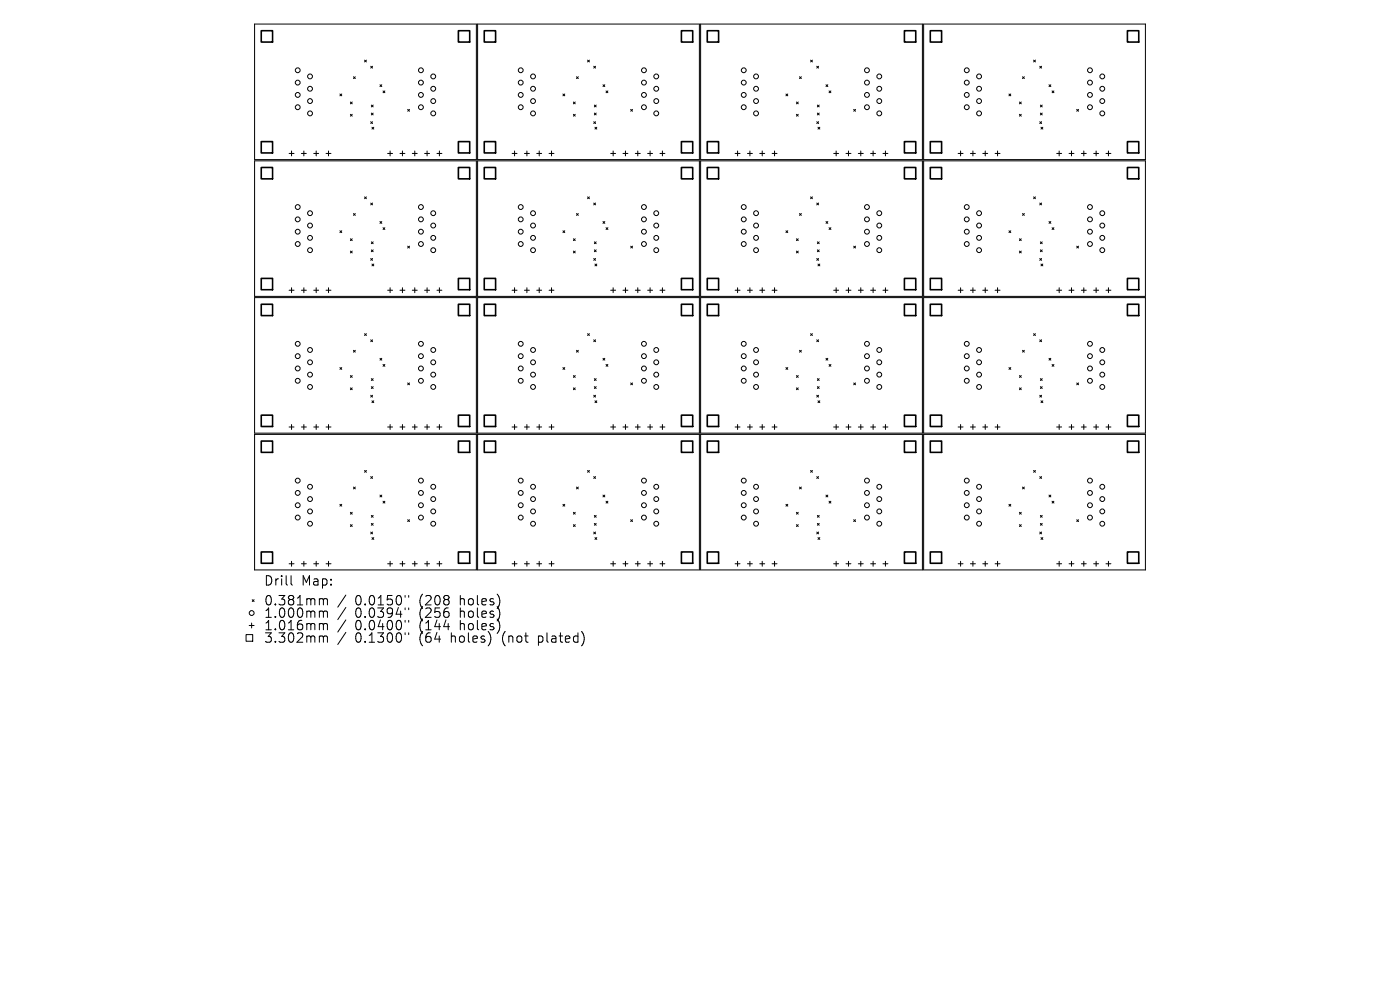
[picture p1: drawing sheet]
<svg xmlns="http://www.w3.org/2000/svg" width="297mm" height="210mm" viewBox="0 0 297 210" stroke-linecap="round" stroke-linejoin="round" font-family="sans-serif">
<defs><g id="words">
<g font-size="2.8">
<text x="55.9" y="124.5">Drill</text>
<text x="63.9" y="124.5">Map:</text>
<text x="55.9" y="128.7">0.381mm</text>
<text x="55.9" y="131.3">1.000mm</text>
<text x="75.4" y="128.7">0.0150&quot;</text>
<text x="75.4" y="131.3">0.0394&quot;</text>
<text x="89.1" y="128.7">(208</text>
<text x="89.1" y="131.3">(256</text>
<text x="97.8" y="128.7">holes)</text>
<text x="97.8" y="131.3">holes)</text>
<text x="55.9" y="134">1.016mm</text>
<text x="55.9" y="136.6">3.302mm</text>
<text x="75.4" y="134">0.0400&quot;</text>
<text x="75.4" y="136.6">0.1300&quot;</text>
<text x="89.1" y="134">(144</text>
<text x="89.1" y="136.6">(64</text>
<text x="95.9" y="136.6">holes)</text>
<text x="97.8" y="134">holes)</text>
<text x="107" y="136.6">(not</text>
<text x="114.8" y="136.6">plated)</text>
</g>
</g></defs>
<g fill="none" stroke="#000" stroke-width=".21">
<path d="M54 5.1h47.1v28.8h-47.1zM72.1 19.9l.4 .4M72.5 19.9l-.4 .4M75 16.3l.4 .4M75.4 16.3l-.4 .4M77.3 12.8l.4 .3M77.7 12.8l-.4 .3M78.6 14.1l.4 .3M79 14.1l-.4 .3M80.6 18l.4 .4M81 18l-.4 .4M81.3 19.3l.4 .4"/>
<path d="M81.7 19.3l-.4 .4M101.3 5.1h47.1v28.8h-47.1zM119.4 19.9l.4 .4M119.8 19.9l-.4 .4M122.3 16.3l.4 .4M122.7 16.3l-.4 .4M124.6 12.8l.4 .3M125 12.8l-.4 .3M126 14.1l.3 .3M126.3 14.1l-.3 .3M127.9 18l.4 .4M128.3 18l-.4 .4"/>
<path d="M128.6 19.3l.4 .4M129 19.3l-.4 .4M148.6 5.1h47.1v28.8h-47.1zM166.7 19.9l.4 .4M167.1 19.9l-.4 .4M169.6 16.3l.4 .4M170 16.3l-.4 .4M172 12.8l.4 .3M172.4 12.8l-.4 .3M173.3 14.1l.4 .3M173.7 14.1l-.4 .3M175.2 18l.4 .4"/>
<path d="M175.6 18l-.4 .4M175.9 19.3l.4 .4M176.3 19.3l-.4 .4M195.9 5.1h47.1v28.8h-47.1zM214 19.9l.4 .4M214.4 19.9l-.4 .4M216.9 16.3l.4 .4M217.3 16.3l-.4 .4M219.3 12.8l.4 .3M219.7 12.8l-.4 .3M220.6 14.1l.4 .3M221 14.1l-.4 .3"/>
<path d="M222.5 18l.4 .4M222.9 18l-.4 .4M223.2 19.3l.4 .4M223.6 19.3l-.4 .4M54 34.1h47.1v28.8h-47.1zM61.3 32.6h1.1M61.9 32v1.1M63.9 32.6h1.1M64.5 32v1.1M66.6 32.6h1M67.1 32v1.1M69.2 32.6h1"/>
<path d="M69.7 32v1.1M74.3 21.6l.4 .4M74.3 24.3l.4 .3M74.7 21.6l-.4 .4M74.7 24.3l-.4 .3M78.6 25.8l.4 .4M78.8 22.3l.4 .4M78.8 24l.4 .4M78.9 27l.4 .4M79 25.8l-.4 .4M79.2 22.3l-.4 .4M79.2 24l-.4 .4"/>
<path d="M79.3 27l-.4 .4M82.2 32.6h1.1M82.8 32v1.1M84.9 32.6h1M85.4 32v1.1M86.5 23.2l.4 .4M86.9 23.2l-.4 .4M87.5 32.6h1M88 32v1.1M90.1 32.6h1M90.6 32v1.1M92.7 32.6h1"/>
<path d="M93.2 32v1.1M101.3 34.1h47.1v28.8h-47.1zM108.6 32.6h1.1M109.2 32v1.1M111.3 32.6h1M111.8 32v1.1M113.9 32.6h1M114.4 32v1.1M116.5 32.6h1M117 32v1.1M121.6 21.6l.4 .4M121.6 24.3l.4 .3"/>
<path d="M122 21.6l-.4 .4M122 24.3l-.4 .3M126 25.8l.3 .4M126.1 22.3l.4 .4M126.1 24l.4 .4M126.2 27l.4 .4M126.3 25.8l-.3 .4M126.5 24l-.4 .4M126.5 22.3l-.4 .4M126.6 27l-.4 .4M129.6 32.6h1M130.1 32v1.1"/>
<path d="M132.2 32.6h1M132.7 32v1.1M133.8 23.2l.4 .4M134.2 23.2l-.4 .4M134.8 32.6h1M135.3 32v1.1M137.4 32.6h1M137.9 32v1.1M140 32.6h1.1M140.5 32v1.1M148.6 34.1h47.1v28.8h-47.1zM156 32.6h1"/>
<path d="M156.5 32v1.1M158.6 32.6h1M159.1 32v1.1M161.2 32.6h1M161.7 32v1.1M163.8 32.6h1M164.3 32v1.1M169 21.6l.3 .4M169 24.3l.3 .3M169.3 21.6l-.3 .4M169.3 24.3l-.3 .3M173.3 25.8l.4 .4"/>
<path d="M173.4 22.3l.4 .4M173.4 24l.4 .4M173.5 27l.4 .4M173.7 25.8l-.4 .4M173.8 24l-.4 .4M173.8 22.3l-.4 .4M173.9 27l-.4 .4M176.9 32.6h1M177.4 32v1.1M179.5 32.6h1M180 32v1.1M181.1 23.2l.4 .4"/>
<path d="M181.5 23.2l-.4 .4M182.1 32.6h1M182.6 32v1.1M184.7 32.6h1M185.2 32v1.1M187.3 32.6h1.1M187.8 32v1.1M195.9 34.1h47.1v28.8h-47.1zM203.3 32.6h1M203.8 32v1.1M205.9 32.6h1M206.4 32v1.1"/>
<path d="M208.5 32.6h1M209 32v1.1M211.1 32.6h1M211.6 32v1.1M216.3 21.6l.4 .4M216.3 24.3l.4 .3M216.7 21.6l-.4 .4M216.7 24.3l-.4 .3M220.6 25.8l.4 .4M220.7 22.3l.4 .4M220.7 24l.4 .4M220.8 27l.4 .4"/>
<path d="M221 25.8l-.4 .4M221.1 24l-.4 .4M221.1 22.3l-.4 .4M221.2 27l-.4 .4M224.2 32.6h1M224.7 32v1.1M226.8 32.6h1M227.3 32v1.1M228.4 23.2l.4 .4M228.8 23.2l-.4 .4M229.4 32.6h1M229.9 32v1.1"/>
<path d="M232 32.6h1.1M232.5 32v1.1M234.6 32.6h1.1M235.2 32v1.1M72.1 49l.4 .3M72.5 49l-.4 .3M74.3 50.7l.4 .3M74.3 53.3l.4 .4M74.7 50.7l-.4 .3M74.7 53.3l-.4 .4M75 45.3l.4 .4M75.4 45.3l-.4 .4"/>
<path d="M77.3 41.8l.4 .4M77.7 41.8l-.4 .4M78.6 43.1l.4 .4M78.6 54.8l.4 .4M78.8 51.3l.4 .4M78.8 53l.4 .4M78.9 56l.4 .4M79 43.1l-.4 .4M79 54.8l-.4 .4M79.2 51.3l-.4 .4M79.2 53l-.4 .4M79.3 56l-.4 .4"/>
<path d="M80.6 47l.4 .4M81 47l-.4 .4M81.3 48.3l.4 .4M81.7 48.3l-.4 .4M86.5 52.2l.4 .4M86.9 52.2l-.4 .4M119.4 49l.4 .3M119.8 49l-.4 .3M121.6 50.7l.4 .3M121.6 53.3l.4 .4M122 50.7l-.4 .3M122 53.3l-.4 .4"/>
<path d="M122.3 45.3l.4 .4M122.7 45.3l-.4 .4M124.6 41.8l.4 .4M125 41.8l-.4 .4M126 43.1l.3 .4M126 54.8l.3 .4M126.1 51.3l.4 .4M126.1 53l.4 .4M126.2 56l.4 .4M126.3 43.1l-.3 .4M126.3 54.8l-.3 .4M126.5 53l-.4 .4"/>
<path d="M126.5 51.3l-.4 .4M126.6 56l-.4 .4M127.9 47l.4 .4M128.3 47l-.4 .4M128.6 48.3l.4 .4M129 48.3l-.4 .4M133.8 52.2l.4 .4M134.2 52.2l-.4 .4M166.7 49l.4 .3M167.1 49l-.4 .3M169 50.7l.3 .3M169 53.3l.3 .4"/>
<path d="M169.3 50.7l-.3 .3M169.3 53.3l-.3 .4M169.6 45.3l.4 .4M170 45.3l-.4 .4M172 41.8l.4 .4M172.4 41.8l-.4 .4M173.3 43.1l.4 .4M173.3 54.8l.4 .4M173.4 51.3l.4 .4M173.4 53l.4 .4M173.5 56l.4 .4M173.7 43.1l-.4 .4"/>
<path d="M173.7 54.8l-.4 .4M173.8 53l-.4 .4M173.8 51.3l-.4 .4M173.9 56l-.4 .4M175.2 47l.4 .4M175.6 47l-.4 .4M175.9 48.3l.4 .4M176.3 48.3l-.4 .4M181.1 52.2l.4 .4M181.5 52.2l-.4 .4M214 49l.4 .3M214.4 49l-.4 .3"/>
<path d="M216.3 50.7l.4 .3M216.3 53.3l.4 .4M216.7 50.7l-.4 .3M216.7 53.3l-.4 .4M216.9 45.3l.4 .4M217.3 45.3l-.4 .4M219.3 41.8l.4 .4M219.7 41.8l-.4 .4M220.6 43.1l.4 .4M220.6 54.8l.4 .4M220.7 51.3l.4 .4M220.7 53l.4 .4"/>
<path d="M220.8 56l.4 .4M221 43.1l-.4 .4M221 54.8l-.4 .4M221.1 53l-.4 .4M221.1 51.3l-.4 .4M221.2 56l-.4 .4M222.5 47l.4 .4M222.9 47l-.4 .4M223.2 48.3l.4 .4M223.6 48.3l-.4 .4M228.4 52.2l.4 .4M228.8 52.2l-.4 .4"/>
<path d="M54 63.1h47.1v28.8h-47.1zM61.3 61.6h1.1M61.9 61v1.1M63.9 61.6h1.1M64.5 61v1.1M66.6 61.6h1M67.1 61v1.1M69.2 61.6h1M69.7 61v1.1M72.1 78l.4 .4M72.5 78l-.4 .4M74.3 79.7l.4 .4"/>
<path d="M74.7 79.7l-.4 .4M75 74.3l.4 .4M75.4 74.3l-.4 .4M77.3 70.8l.4 .4M77.7 70.8l-.4 .4M78.6 72.1l.4 .4M79 72.1l-.4 .4M80.6 76l.4 .4M81 76l-.4 .4M81.3 77.3l.4 .4M81.7 77.3l-.4 .4M82.2 61.6h1.1"/>
<path d="M82.8 61v1.1M84.9 61.6h1M85.4 61v1.1M87.5 61.6h1M88 61v1.1M90.1 61.6h1M90.6 61v1.1M92.7 61.6h1M93.2 61v1.1M101.3 63.1h47.1v28.8h-47.1zM108.6 61.6h1.1M109.2 61v1.1"/>
<path d="M111.3 61.6h1M111.8 61v1.1M113.9 61.6h1M114.4 61v1.1M116.5 61.6h1M117 61v1.1M119.4 78l.4 .4M119.8 78l-.4 .4M121.6 79.7l.4 .4M122 79.7l-.4 .4M122.3 74.3l.4 .4M122.7 74.3l-.4 .4"/>
<path d="M124.6 70.8l.4 .4M125 70.8l-.4 .4M126 72.1l.3 .4M126.3 72.1l-.3 .4M127.9 76l.4 .4M128.3 76l-.4 .4M128.6 77.3l.4 .4M129 77.3l-.4 .4M129.6 61.6h1M130.1 61v1.1M132.2 61.6h1M132.7 61v1.1"/>
<path d="M134.8 61.6h1M135.3 61v1.1M137.4 61.6h1M137.9 61v1.1M140 61.6h1.1M140.5 61v1.1M148.6 63.1h47.1v28.8h-47.1zM156 61.6h1M156.5 61v1.1M158.6 61.6h1M159.1 61v1.1M161.2 61.6h1"/>
<path d="M161.7 61v1.1M163.8 61.6h1M164.3 61v1.1M166.7 78l.4 .4M167.1 78l-.4 .4M169 79.7l.3 .4M169.3 79.7l-.3 .4M169.6 74.3l.4 .4M170 74.3l-.4 .4M172 70.8l.4 .4M172.4 70.8l-.4 .4M173.3 72.1l.4 .4"/>
<path d="M173.7 72.1l-.4 .4M175.2 76l.4 .4M175.6 76l-.4 .4M175.9 77.3l.4 .4M176.3 77.3l-.4 .4M176.9 61.6h1M177.4 61v1.1M179.5 61.6h1M180 61v1.1M182.1 61.6h1M182.6 61v1.1M184.7 61.6h1"/>
<path d="M185.2 61v1.1M187.3 61.6h1.1M187.8 61v1.1M195.9 63.1h47.1v28.8h-47.1zM203.3 61.6h1M203.8 61v1.1M205.9 61.6h1M206.4 61v1.1M208.5 61.6h1M209 61v1.1M211.1 61.6h1M211.6 61v1.1"/>
<path d="M214 78l.4 .4M214.4 78l-.4 .4M216.3 79.7l.4 .4M216.7 79.7l-.4 .4M216.9 74.3l.4 .4M217.3 74.3l-.4 .4M219.3 70.8l.4 .4M219.7 70.8l-.4 .4M220.6 72.1l.4 .4M221 72.1l-.4 .4M222.5 76l.4 .4M222.9 76l-.4 .4"/>
<path d="M223.2 77.3l.4 .4M223.6 77.3l-.4 .4M224.2 61.6h1M224.7 61v1.1M226.8 61.6h1M227.3 61v1.1M229.4 61.6h1M229.9 61v1.1M232 61.6h1.1M232.5 61v1.1M234.6 61.6h1.1M235.2 61v1.1"/>
<path d="M54 92.1h47.1v28.8h-47.1zM61.3 90.6h1.1M61.9 90.1v1M63.9 90.6h1.1M64.5 90.1v1M66.6 90.6h1M67.1 90.1v1M69.2 90.6h1M69.7 90.1v1M74.3 82.3l.4 .4M74.7 82.3l-.4 .4M77.3 99.8l.4 .4"/>
<path d="M77.7 99.8l-.4 .4M78.6 83.8l.4 .4M78.8 80.3l.4 .4M78.8 82l.4 .4M78.9 85l.4 .4M79 83.8l-.4 .4M79.2 80.3l-.4 .4M79.2 82l-.4 .4M79.3 85l-.4 .4M82.2 90.6h1.1M82.8 90.1v1M84.9 90.6h1"/>
<path d="M85.4 90.1v1M86.5 81.2l.4 .4M86.9 81.2l-.4 .4M87.5 90.6h1M88 90.1v1M90.1 90.6h1M90.6 90.1v1M92.7 90.6h1M93.2 90.1v1M101.3 92.1h47.1v28.8h-47.1zM108.6 90.6h1.1M109.2 90.1v1"/>
<path d="M111.3 90.6h1M111.8 90.1v1M113.9 90.6h1M114.4 90.1v1M116.5 90.6h1M117 90.1v1M121.6 82.3l.4 .4M122 82.3l-.4 .4M124.6 99.8l.4 .4M125 99.8l-.4 .4M126 83.8l.3 .4M126.1 80.3l.4 .4"/>
<path d="M126.1 82l.4 .4M126.2 85l.4 .4M126.3 83.8l-.3 .4M126.5 80.3l-.4 .4M126.5 82l-.4 .4M126.6 85l-.4 .4M129.6 90.6h1M130.1 90.1v1M132.2 90.6h1M132.7 90.1v1M133.8 81.2l.4 .4M134.2 81.2l-.4 .4"/>
<path d="M134.8 90.6h1M135.3 90.1v1M137.4 90.6h1M137.9 90.1v1M140 90.6h1.1M140.5 90.1v1M148.6 92.1h47.1v28.8h-47.1zM156 90.6h1M156.5 90.1v1M158.6 90.6h1M159.1 90.1v1M161.2 90.6h1"/>
<path d="M161.7 90.1v1M163.8 90.6h1M164.3 90.1v1M169 82.3l.3 .4M169.3 82.3l-.3 .4M172 99.8l.4 .4M172.4 99.8l-.4 .4M173.3 83.8l.4 .4M173.4 80.3l.4 .4M173.4 82l.4 .4M173.5 85l.4 .4M173.7 83.8l-.4 .4"/>
<path d="M173.8 80.3l-.4 .4M173.8 82l-.4 .4M173.9 85l-.4 .4M176.9 90.6h1M177.4 90.1v1M179.5 90.6h1M180 90.1v1M181.1 81.2l.4 .4M181.5 81.2l-.4 .4M182.1 90.6h1M182.6 90.1v1M184.7 90.6h1"/>
<path d="M185.2 90.1v1M187.3 90.6h1.1M187.8 90.1v1M195.9 92.1h47.1v28.8h-47.1zM203.3 90.6h1M203.8 90.1v1M205.9 90.6h1M206.4 90.1v1M208.5 90.6h1M209 90.1v1M211.1 90.6h1M211.6 90.1v1"/>
<path d="M216.3 82.3l.4 .4M216.7 82.3l-.4 .4M219.3 99.8l.4 .4M219.7 99.8l-.4 .4M220.6 83.8l.4 .4M220.7 80.3l.4 .4M220.7 82l.4 .4M220.8 85l.4 .4M221 83.8l-.4 .4M221.1 80.3l-.4 .4M221.1 82l-.4 .4M221.2 85l-.4 .4"/>
<path d="M224.2 90.6h1M224.7 90.1v1M226.8 90.6h1M227.3 90.1v1M228.4 81.2l.4 .4M228.8 81.2l-.4 .4M229.4 90.6h1M229.9 90.1v1M232 90.6h1.1M232.5 90.1v1M234.6 90.6h1.1M235.2 90.1v1"/>
<path d="M61.3 119.6h1.1M61.9 119.1v1M63.9 119.6h1.1M64.5 119.1v1M66.6 119.6h1M67.1 119.1v1M69.2 119.6h1M69.7 119.1v1M72.1 107l.4 .4M72.5 107l-.4 .4M74.3 108.7l.4 .4M74.3 111.3l.4 .4"/>
<path d="M74.7 108.7l-.4 .4M74.7 111.3l-.4 .4M75 103.3l.4 .4M75.4 103.3l-.4 .4M78.6 101.1l.4 .4M78.6 112.9l.4 .4M78.8 109.3l.4 .4M78.8 111l.4 .4M78.9 114l.4 .4M79 101.1l-.4 .4M79 112.9l-.4 .4M79.2 109.3l-.4 .4"/>
<path d="M79.2 111l-.4 .4M79.3 114l-.4 .4M80.6 105l.4 .4M81 105l-.4 .4M81.3 106.3l.4 .4M81.7 106.3l-.4 .4M82.2 119.6h1.1M82.8 119.1v1M84.9 119.6h1M85.4 119.1v1M86.5 110.2l.4 .4M86.9 110.2l-.4 .4"/>
<path d="M87.5 119.6h1M88 119.1v1M90.1 119.6h1M90.6 119.1v1M92.7 119.6h1M93.2 119.1v1M108.6 119.6h1.1M109.2 119.1v1M111.3 119.6h1M111.8 119.1v1M113.9 119.6h1M114.4 119.1v1"/>
<path d="M116.5 119.6h1M117 119.1v1M119.4 107l.4 .4M119.8 107l-.4 .4M121.6 108.7l.4 .4M121.6 111.3l.4 .4M122 108.7l-.4 .4M122 111.3l-.4 .4M122.3 103.3l.4 .4M122.7 103.3l-.4 .4M126 101.1l.3 .4M126 112.9l.3 .4"/>
<path d="M126.1 109.3l.4 .4M126.1 111l.4 .4M126.2 114l.4 .4M126.3 101.1l-.3 .4M126.3 112.9l-.3 .4M126.5 109.3l-.4 .4M126.5 111l-.4 .4M126.6 114l-.4 .4M127.9 105l.4 .4M128.3 105l-.4 .4M128.6 106.3l.4 .4M129 106.3l-.4 .4"/>
<path d="M129.6 119.6h1M130.1 119.1v1M132.2 119.6h1M132.7 119.1v1M133.8 110.2l.4 .4M134.2 110.2l-.4 .4M134.8 119.6h1M135.3 119.1v1M137.4 119.6h1M137.9 119.1v1M140 119.6h1.1M140.5 119.1v1"/>
<path d="M156 119.6h1M156.5 119.1v1M158.6 119.6h1M159.1 119.1v1M161.2 119.6h1M161.7 119.1v1M163.8 119.6h1M164.3 119.1v1M166.7 107l.4 .4M167.1 107l-.4 .4M169 108.7l.3 .4M169 111.3l.3 .4"/>
<path d="M169.3 108.7l-.3 .4M169.3 111.3l-.3 .4M169.6 103.3l.4 .4M170 103.3l-.4 .4M173.3 101.1l.4 .4M173.3 112.9l.4 .4M173.4 109.3l.4 .4M173.4 111l.4 .4M173.5 114l.4 .4M173.7 101.1l-.4 .4M173.7 112.9l-.4 .4M173.8 109.3l-.4 .4"/>
<path d="M173.8 111l-.4 .4M173.9 114l-.4 .4M175.2 105l.4 .4M175.6 105l-.4 .4M175.9 106.3l.4 .4M176.3 106.3l-.4 .4M176.9 119.6h1M177.4 119.1v1M179.5 119.6h1M180 119.1v1M181.1 110.2l.4 .4M181.5 110.2l-.4 .4"/>
<path d="M182.1 119.6h1M182.6 119.1v1M184.7 119.6h1M185.2 119.1v1M187.3 119.6h1.1M187.8 119.1v1M203.3 119.6h1M203.8 119.1v1M205.9 119.6h1M206.4 119.1v1M208.5 119.6h1M209 119.1v1"/>
<path d="M211.1 119.6h1M211.6 119.1v1M214 107l.4 .4M214.4 107l-.4 .4M216.3 108.7l.4 .4M216.3 111.3l.4 .4M216.7 108.7l-.4 .4M216.7 111.3l-.4 .4M216.9 103.3l.4 .4M217.3 103.3l-.4 .4M220.6 101.1l.4 .4M220.6 112.9l.4 .4"/>
<path d="M220.7 109.3l.4 .4M220.7 111l.4 .4M220.8 114l.4 .4M221 101.1l-.4 .4M221 112.9l-.4 .4M221.1 109.3l-.4 .4M221.1 111l-.4 .4M221.2 114l-.4 .4M222.5 105l.4 .4M222.9 105l-.4 .4M223.2 106.3l.4 .4M223.6 106.3l-.4 .4"/>
<path d="M224.2 119.6h1M224.7 119.1v1M226.8 119.6h1M227.3 119.1v1M228.4 110.2l.4 .4M228.8 110.2l-.4 .4M229.4 119.6h1M229.9 119.1v1M232 119.6h1.1M232.5 119.1v1M234.6 119.6h1.1M235.2 119.1v1"/>
<path d="M52.2 134.6h1.4v1.4h-1.4zM52.9 132.7h1M53.4 132.2v1M53.5 127.2l.4 .4M53.9 127.2l-.4 .4M61.8 122.1v1.7l.2 .3M68 127h.3l.3 .3M68 129.6h.3l.3 .3M68 132.3h.3l.3 .3M68 134.9h.3l.3 .3M68.6 127.3l.3-.3 .5 .1 .1 1.2M68.6 127.3v1"/>
<path d="M68.6 129.9v1.1M68.6 132.6v1M68.6 135.2v1M68.6 129.9l.3-.3 .5 .1 .1 1.3M68.6 132.6l.3-.3 .5 .1 .1 1.2M68.6 135.2l.3-.3 .5 .1 .1 1.2M73.4 126.2l-1.7 2.6M73.4 128.9l-1.7 2.5M73.4 131.5l-1.7 2.6M73.4 134.1l-1.7 2.6M85.9 126.3v.4M85.9 129v.3"/>
<path d="M85.9 131.6v.4M85.9 134.2v.4M86.7 126.3v.4M86.7 129v.3M86.7 131.6v.4M86.7 134.2v.4"/>
<circle cx="63.2" cy="14.9" r=".51"/>
<circle cx="63.2" cy="17.5" r=".51"/>
<circle cx="65.8" cy="16.2" r=".51"/>
<circle cx="65.8" cy="18.8" r=".51"/>
<circle cx="89.3" cy="14.9" r=".51"/>
<circle cx="89.3" cy="17.5" r=".51"/>
<circle cx="91.9" cy="16.2" r=".51"/>
<circle cx="91.9" cy="18.8" r=".51"/>
<circle cx="110.5" cy="14.9" r=".51"/>
<circle cx="110.5" cy="17.5" r=".51"/>
<circle cx="113.1" cy="16.2" r=".51"/>
<circle cx="113.1" cy="18.8" r=".51"/>
<circle cx="136.6" cy="14.9" r=".51"/>
<circle cx="136.6" cy="17.5" r=".51"/>
<circle cx="139.2" cy="16.2" r=".51"/>
<circle cx="139.2" cy="18.8" r=".51"/>
<circle cx="157.8" cy="14.9" r=".51"/>
<circle cx="157.8" cy="17.5" r=".51"/>
<circle cx="160.4" cy="16.2" r=".51"/>
<circle cx="160.4" cy="18.8" r=".51"/>
<circle cx="183.9" cy="14.9" r=".51"/>
<circle cx="183.9" cy="17.5" r=".51"/>
<circle cx="186.5" cy="16.2" r=".51"/>
<circle cx="186.5" cy="18.8" r=".51"/>
<circle cx="205.1" cy="14.9" r=".51"/>
<circle cx="205.1" cy="17.5" r=".51"/>
<circle cx="207.7" cy="16.2" r=".51"/>
<circle cx="207.7" cy="18.8" r=".51"/>
<circle cx="231.2" cy="14.9" r=".51"/>
<circle cx="231.2" cy="17.5" r=".51"/>
<circle cx="233.8" cy="16.2" r=".51"/>
<circle cx="233.8" cy="18.8" r=".51"/>
<circle cx="63.2" cy="20.1" r=".51"/>
<circle cx="63.2" cy="22.7" r=".51"/>
<circle cx="65.8" cy="24.1" r=".51"/>
<circle cx="65.8" cy="21.4" r=".51"/>
<circle cx="89.3" cy="20.1" r=".51"/>
<circle cx="89.3" cy="22.7" r=".51"/>
<circle cx="91.9" cy="24.1" r=".51"/>
<circle cx="91.9" cy="21.4" r=".51"/>
<circle cx="110.5" cy="20.1" r=".51"/>
<circle cx="110.5" cy="22.7" r=".51"/>
<circle cx="113.1" cy="24.1" r=".51"/>
<circle cx="113.1" cy="21.4" r=".51"/>
<circle cx="136.6" cy="20.1" r=".51"/>
<circle cx="136.6" cy="22.7" r=".51"/>
<circle cx="139.2" cy="24.1" r=".51"/>
<circle cx="139.2" cy="21.4" r=".51"/>
<circle cx="157.8" cy="20.1" r=".51"/>
<circle cx="157.8" cy="22.7" r=".51"/>
<circle cx="160.4" cy="24.1" r=".51"/>
<circle cx="160.4" cy="21.4" r=".51"/>
<circle cx="183.9" cy="20.1" r=".51"/>
<circle cx="183.9" cy="22.7" r=".51"/>
<circle cx="186.5" cy="24.1" r=".51"/>
<circle cx="186.5" cy="21.4" r=".51"/>
<circle cx="205.1" cy="20.1" r=".51"/>
<circle cx="205.1" cy="22.7" r=".51"/>
<circle cx="207.7" cy="24.1" r=".51"/>
<circle cx="207.7" cy="21.4" r=".51"/>
<circle cx="231.2" cy="20.1" r=".51"/>
<circle cx="231.2" cy="22.7" r=".51"/>
<circle cx="233.8" cy="24.1" r=".51"/>
<circle cx="233.8" cy="21.4" r=".51"/>
<circle cx="63.2" cy="43.9" r=".51"/>
<circle cx="63.2" cy="46.5" r=".51"/>
<circle cx="63.2" cy="51.8" r=".51"/>
<circle cx="63.2" cy="49.1" r=".51"/>
<circle cx="65.8" cy="50.5" r=".51"/>
<circle cx="65.8" cy="53.1" r=".51"/>
<circle cx="65.8" cy="47.8" r=".51"/>
<circle cx="65.8" cy="45.2" r=".51"/>
<circle cx="89.3" cy="43.9" r=".51"/>
<circle cx="89.3" cy="46.5" r=".51"/>
<circle cx="89.3" cy="51.8" r=".51"/>
<circle cx="89.3" cy="49.1" r=".51"/>
<circle cx="91.9" cy="50.5" r=".51"/>
<circle cx="91.9" cy="53.1" r=".51"/>
<circle cx="91.9" cy="47.8" r=".51"/>
<circle cx="91.9" cy="45.2" r=".51"/>
<circle cx="110.5" cy="43.9" r=".51"/>
<circle cx="110.5" cy="46.5" r=".51"/>
<circle cx="110.5" cy="51.8" r=".51"/>
<circle cx="110.5" cy="49.1" r=".51"/>
<circle cx="113.1" cy="50.5" r=".51"/>
<circle cx="113.1" cy="53.1" r=".51"/>
<circle cx="113.1" cy="47.8" r=".51"/>
<circle cx="113.1" cy="45.2" r=".51"/>
<circle cx="136.6" cy="43.9" r=".51"/>
<circle cx="136.6" cy="46.5" r=".51"/>
<circle cx="136.6" cy="51.8" r=".51"/>
<circle cx="136.6" cy="49.1" r=".51"/>
<circle cx="139.2" cy="50.5" r=".51"/>
<circle cx="139.2" cy="53.1" r=".51"/>
<circle cx="139.2" cy="47.8" r=".51"/>
<circle cx="139.2" cy="45.2" r=".51"/>
<circle cx="157.8" cy="43.9" r=".51"/>
<circle cx="157.8" cy="46.5" r=".51"/>
<circle cx="157.8" cy="51.8" r=".51"/>
<circle cx="157.8" cy="49.1" r=".51"/>
<circle cx="160.4" cy="50.5" r=".51"/>
<circle cx="160.4" cy="53.1" r=".51"/>
<circle cx="160.4" cy="47.8" r=".51"/>
<circle cx="160.4" cy="45.2" r=".51"/>
<circle cx="183.9" cy="43.9" r=".51"/>
<circle cx="183.9" cy="46.5" r=".51"/>
<circle cx="183.9" cy="51.8" r=".51"/>
<circle cx="183.9" cy="49.1" r=".51"/>
<circle cx="186.5" cy="50.5" r=".51"/>
<circle cx="186.5" cy="53.1" r=".51"/>
<circle cx="186.5" cy="45.2" r=".51"/>
<circle cx="186.5" cy="47.8" r=".51"/>
<circle cx="205.1" cy="43.9" r=".51"/>
<circle cx="205.1" cy="46.5" r=".51"/>
<circle cx="205.1" cy="51.8" r=".51"/>
<circle cx="205.1" cy="49.1" r=".51"/>
<circle cx="207.7" cy="50.5" r=".51"/>
<circle cx="207.7" cy="53.1" r=".51"/>
<circle cx="207.7" cy="45.2" r=".51"/>
<circle cx="207.7" cy="47.8" r=".51"/>
<circle cx="231.2" cy="43.9" r=".51"/>
<circle cx="231.2" cy="46.5" r=".51"/>
<circle cx="231.2" cy="51.8" r=".51"/>
<circle cx="231.2" cy="49.1" r=".51"/>
<circle cx="233.8" cy="50.5" r=".51"/>
<circle cx="233.8" cy="53.1" r=".51"/>
<circle cx="233.8" cy="45.2" r=".51"/>
<circle cx="233.8" cy="47.8" r=".51"/>
<circle cx="63.2" cy="75.5" r=".51"/>
<circle cx="63.2" cy="72.9" r=".51"/>
<circle cx="63.2" cy="78.2" r=".51"/>
<circle cx="65.8" cy="79.5" r=".51"/>
<circle cx="65.8" cy="74.2" r=".51"/>
<circle cx="65.8" cy="76.9" r=".51"/>
<circle cx="89.3" cy="75.5" r=".51"/>
<circle cx="89.3" cy="72.9" r=".51"/>
<circle cx="89.3" cy="78.2" r=".51"/>
<circle cx="91.9" cy="79.5" r=".51"/>
<circle cx="91.9" cy="74.2" r=".51"/>
<circle cx="91.9" cy="76.9" r=".51"/>
<circle cx="110.5" cy="75.5" r=".51"/>
<circle cx="110.5" cy="72.9" r=".51"/>
<circle cx="110.5" cy="78.2" r=".51"/>
<circle cx="113.1" cy="79.5" r=".51"/>
<circle cx="113.1" cy="74.2" r=".51"/>
<circle cx="113.1" cy="76.9" r=".51"/>
<circle cx="136.6" cy="75.5" r=".51"/>
<circle cx="136.6" cy="72.9" r=".51"/>
<circle cx="136.6" cy="78.2" r=".51"/>
<circle cx="139.2" cy="79.5" r=".51"/>
<circle cx="139.2" cy="74.2" r=".51"/>
<circle cx="139.2" cy="76.9" r=".51"/>
<circle cx="157.8" cy="75.5" r=".51"/>
<circle cx="157.8" cy="72.9" r=".51"/>
<circle cx="157.8" cy="78.2" r=".51"/>
<circle cx="160.4" cy="79.5" r=".51"/>
<circle cx="160.4" cy="74.2" r=".51"/>
<circle cx="160.4" cy="76.9" r=".51"/>
<circle cx="183.9" cy="75.5" r=".51"/>
<circle cx="183.9" cy="72.9" r=".51"/>
<circle cx="183.9" cy="78.2" r=".51"/>
<circle cx="186.5" cy="79.5" r=".51"/>
<circle cx="186.5" cy="74.2" r=".51"/>
<circle cx="186.5" cy="76.9" r=".51"/>
<circle cx="205.1" cy="75.5" r=".51"/>
<circle cx="205.1" cy="72.9" r=".51"/>
<circle cx="205.1" cy="78.2" r=".51"/>
<circle cx="207.7" cy="79.5" r=".51"/>
<circle cx="207.7" cy="74.2" r=".51"/>
<circle cx="207.7" cy="76.9" r=".51"/>
<circle cx="231.2" cy="75.5" r=".51"/>
<circle cx="231.2" cy="72.9" r=".51"/>
<circle cx="231.2" cy="78.2" r=".51"/>
<circle cx="233.8" cy="79.5" r=".51"/>
<circle cx="233.8" cy="74.2" r=".51"/>
<circle cx="233.8" cy="76.9" r=".51"/>
<circle cx="63.2" cy="80.8" r=".51"/>
<circle cx="65.8" cy="82.1" r=".51"/>
<circle cx="89.3" cy="80.8" r=".51"/>
<circle cx="91.9" cy="82.1" r=".51"/>
<circle cx="110.5" cy="80.8" r=".51"/>
<circle cx="113.1" cy="82.1" r=".51"/>
<circle cx="136.6" cy="80.8" r=".51"/>
<circle cx="139.2" cy="82.1" r=".51"/>
<circle cx="157.8" cy="80.8" r=".51"/>
<circle cx="160.4" cy="82.1" r=".51"/>
<circle cx="183.9" cy="80.8" r=".51"/>
<circle cx="186.5" cy="82.1" r=".51"/>
<circle cx="205.1" cy="80.8" r=".51"/>
<circle cx="207.7" cy="82.1" r=".51"/>
<circle cx="231.2" cy="80.8" r=".51"/>
<circle cx="233.8" cy="82.1" r=".51"/>
<circle cx="63.2" cy="101.9" r=".51"/>
<circle cx="63.2" cy="107.2" r=".51"/>
<circle cx="63.2" cy="109.8" r=".51"/>
<circle cx="63.2" cy="104.6" r=".51"/>
<circle cx="65.8" cy="108.5" r=".51"/>
<circle cx="65.8" cy="105.9" r=".51"/>
<circle cx="65.8" cy="111.1" r=".51"/>
<circle cx="65.8" cy="103.3" r=".51"/>
<circle cx="89.3" cy="101.9" r=".51"/>
<circle cx="89.3" cy="107.2" r=".51"/>
<circle cx="89.3" cy="109.8" r=".51"/>
<circle cx="89.3" cy="104.6" r=".51"/>
<circle cx="91.9" cy="108.5" r=".51"/>
<circle cx="91.9" cy="105.9" r=".51"/>
<circle cx="91.9" cy="111.1" r=".51"/>
<circle cx="91.9" cy="103.3" r=".51"/>
<circle cx="110.5" cy="101.9" r=".51"/>
<circle cx="110.5" cy="107.2" r=".51"/>
<circle cx="110.5" cy="109.8" r=".51"/>
<circle cx="110.5" cy="104.6" r=".51"/>
<circle cx="113.1" cy="108.5" r=".51"/>
<circle cx="113.1" cy="111.1" r=".51"/>
<circle cx="113.1" cy="105.9" r=".51"/>
<circle cx="113.1" cy="103.3" r=".51"/>
<circle cx="136.6" cy="101.9" r=".51"/>
<circle cx="136.6" cy="107.2" r=".51"/>
<circle cx="136.6" cy="109.8" r=".51"/>
<circle cx="136.6" cy="104.6" r=".51"/>
<circle cx="139.2" cy="108.5" r=".51"/>
<circle cx="139.2" cy="111.1" r=".51"/>
<circle cx="139.2" cy="105.9" r=".51"/>
<circle cx="139.2" cy="103.3" r=".51"/>
<circle cx="157.8" cy="101.9" r=".51"/>
<circle cx="157.8" cy="107.2" r=".51"/>
<circle cx="157.8" cy="109.8" r=".51"/>
<circle cx="157.8" cy="104.6" r=".51"/>
<circle cx="160.4" cy="108.5" r=".51"/>
<circle cx="160.4" cy="111.1" r=".51"/>
<circle cx="160.4" cy="105.9" r=".51"/>
<circle cx="160.4" cy="103.3" r=".51"/>
<circle cx="183.9" cy="101.9" r=".51"/>
<circle cx="183.9" cy="107.2" r=".51"/>
<circle cx="183.9" cy="109.8" r=".51"/>
<circle cx="183.9" cy="104.6" r=".51"/>
<circle cx="186.5" cy="108.5" r=".51"/>
<circle cx="186.5" cy="105.9" r=".51"/>
<circle cx="186.5" cy="111.1" r=".51"/>
<circle cx="186.5" cy="103.3" r=".51"/>
<circle cx="205.1" cy="101.9" r=".51"/>
<circle cx="205.1" cy="107.2" r=".51"/>
<circle cx="205.1" cy="109.8" r=".51"/>
<circle cx="205.1" cy="104.6" r=".51"/>
<circle cx="207.7" cy="108.5" r=".51"/>
<circle cx="207.7" cy="111.1" r=".51"/>
<circle cx="207.7" cy="105.9" r=".51"/>
<circle cx="207.7" cy="103.3" r=".51"/>
<circle cx="231.2" cy="101.9" r=".51"/>
<circle cx="231.2" cy="107.2" r=".51"/>
<circle cx="231.2" cy="109.8" r=".51"/>
<circle cx="231.2" cy="104.6" r=".51"/>
<circle cx="233.8" cy="108.5" r=".51"/>
<circle cx="233.8" cy="111.1" r=".51"/>
<circle cx="233.8" cy="105.9" r=".51"/>
<circle cx="233.8" cy="103.3" r=".51"/>
<circle cx="53.4" cy="130" r=".51"/>
</g>
<g fill="none" stroke="#000" stroke-width=".34">
<path d="M55.4 6.5h2.4v2.4h-2.4zM97.2 6.5h2.4v2.4h-2.4zM102.7 6.5h2.4v2.4h-2.4zM144.6 6.5h2.4v2.4h-2.4zM150 6.5h2.4v2.4h-2.4zM191.9 6.5h2.4v2.4h-2.4zM197.4 6.5h2.4v2.4h-2.4zM239.2 6.5h2.4v2.4h-2.4zM55.4 30h2.4v2.4h-2.4zM55.4 35.5h2.4v2.4h-2.4zM97.2 30h2.4v2.4h-2.4zM97.2 35.5h2.4v2.4h-2.4z"/>
<path d="M102.7 30h2.4v2.4h-2.4zM102.7 35.5h2.4v2.4h-2.4zM144.6 30h2.4v2.4h-2.4zM144.6 35.5h2.4v2.4h-2.4zM150 30h2.4v2.4h-2.4zM150 35.5h2.4v2.4h-2.4zM191.9 30h2.4v2.4h-2.4zM191.9 35.5h2.4v2.4h-2.4zM197.4 30h2.4v2.4h-2.4zM197.4 35.5h2.4v2.4h-2.4zM239.2 30h2.4v2.4h-2.4zM239.2 35.5h2.4v2.4h-2.4z"/>
<path d="M55.4 59.1h2.4v2.4h-2.4zM97.2 59.1h2.4v2.4h-2.4zM102.7 59.1h2.4v2.4h-2.4zM144.6 59.1h2.4v2.4h-2.4zM150 59.1h2.4v2.4h-2.4zM191.9 59.1h2.4v2.4h-2.4zM197.4 59.1h2.4v2.4h-2.4zM239.2 59.1h2.4v2.4h-2.4zM55.4 64.5h2.4v2.4h-2.4zM97.2 64.5h2.4v2.4h-2.4zM102.7 64.5h2.4v2.4h-2.4zM144.6 64.5h2.4v2.4h-2.4z"/>
<path d="M150 64.5h2.4v2.4h-2.4zM191.9 64.5h2.4v2.4h-2.4zM197.4 64.5h2.4v2.4h-2.4zM239.2 64.5h2.4v2.4h-2.4zM55.4 88.1h2.4v2.4h-2.4zM55.4 93.6h2.4v2.4h-2.4zM97.2 88.1h2.4v2.4h-2.4zM97.2 93.6h2.4v2.4h-2.4zM102.7 88.1h2.4v2.4h-2.4zM102.7 93.6h2.4v2.4h-2.4zM144.6 88.1h2.4v2.4h-2.4zM144.6 93.6h2.4v2.4h-2.4z"/>
<path d="M150 88.1h2.4v2.4h-2.4zM150 93.6h2.4v2.4h-2.4zM191.9 88.1h2.4v2.4h-2.4zM191.9 93.6h2.4v2.4h-2.4zM197.4 88.1h2.4v2.4h-2.4zM197.4 93.6h2.4v2.4h-2.4zM239.2 88.1h2.4v2.4h-2.4zM239.2 93.6h2.4v2.4h-2.4zM55.4 117.1h2.4v2.4h-2.4zM97.2 117.1h2.4v2.4h-2.4zM102.7 117.1h2.4v2.4h-2.4zM144.6 117.1h2.4v2.4h-2.4z"/>
<path d="M150 117.1h2.4v2.4h-2.4zM191.9 117.1h2.4v2.4h-2.4zM197.4 117.1h2.4v2.4h-2.4zM239.2 117.1h2.4v2.4h-2.4z"/>
</g>
<use href="#words"/>
</svg>
